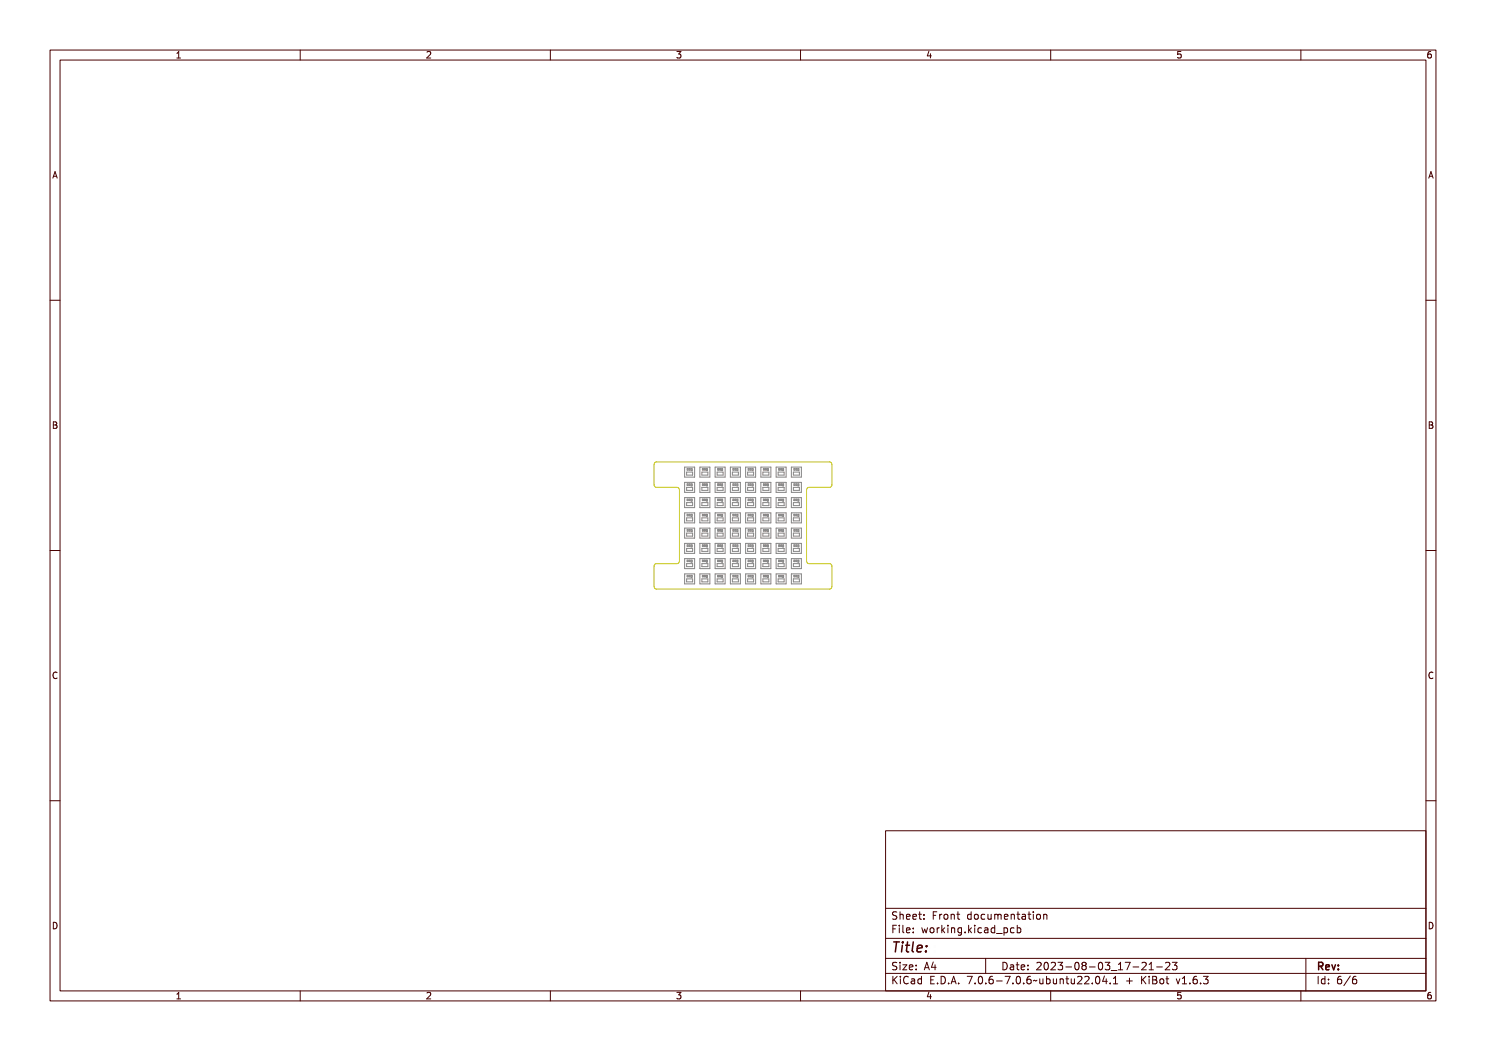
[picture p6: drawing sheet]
<svg xmlns="http://www.w3.org/2000/svg" width="297mm" height="210mm" viewBox="0 0 297 210" stroke-linecap="round" stroke-linejoin="round" font-family="sans-serif">
<defs><g id="words">
<text font-size="2.7" fill="#480000" x="178" y="190.3">Title:</text>
<g font-size="2" fill="#480000">
<text x="178" y="183.7">Sheet: Front documentation</text>
<text x="178" y="186.5">File: working.kicad_pcb</text>
<text x="178" y="193.9">Size: A4</text>
<text x="178" y="196.6">KiCad E.D.A. 7.0.6-7.0.6~ubuntu22.04.1 + KiBot v1.6.3</text>
<text x="200" y="193.9">Date: 2023-08-03_17-21-23</text>
<text x="263" y="196.6">Id: 6/6</text>
<text x="263" y="193.9">Rev:</text>
</g>
<g font-size="1.7" fill="#480000">
<text x="35" y="11.7">1</text>
<text x="85" y="11.7">2</text>
<text x="135" y="11.7">3</text>
<text x="185" y="11.7">4</text>
<text x="235" y="11.7">5</text>
<text x="285" y="11.7">6</text>
<text x="10.5" y="35.7">A</text>
<text x="285.5" y="35.7">A</text>
<text x="10.5" y="85.6">B</text>
<text x="285.5" y="85.6">B</text>
<text x="10.5" y="135.7">C</text>
<text x="285.5" y="135.7">C</text>
<text x="10.5" y="185.6">D</text>
<text x="285.5" y="185.6">D</text>
<text x="35" y="199.7">1</text>
<text x="85" y="199.7">2</text>
<text x="135" y="199.7">3</text>
<text x="185" y="199.7">4</text>
<text x="235" y="199.7">5</text>
<text x="285" y="199.7">6</text>
</g>
</g></defs>
<g fill="none" stroke="#848484" stroke-width=".2">
<path d="M136.8 93.3h2v2h-2zM136.8 96.4h2v2h-2zM136.8 99.4h2v2h-2zM137.2 94.3h1.2v.6h-1.2zM137.2 97.4h1.2v.6h-1.2zM137.3 93.6h.2v.3h-.2zM137.3 96.7h.2v.3h-.2zM137.3 99.7h.2v.3h-.2zM137.7 93.6h.2v.3h-.2zM137.7 96.7h.2v.3h-.2zM137.7 99.7h.2v.3h-.2zM138.1 93.6h.2v.4h-.2z"/>
<path d="M138.1 96.7h.2v.4h-.2zM138.1 99.7h.2v.4h-.2zM139.9 93.3h2v2h-2zM139.9 99.4h2v2h-2zM139.9 96.4h2v2h-2zM140.3 94.3h1.2v.6h-1.2zM140.3 97.4h1.2v.6h-1.2zM140.4 93.6h.2v.3h-.2zM140.4 99.7h.2v.3h-.2zM140.4 96.7h.2v.3h-.2zM140.8 93.6h.2v.3h-.2zM140.8 99.7h.2v.3h-.2z"/>
<path d="M140.8 96.7h.2v.3h-.2zM141.2 93.6h.2v.4h-.2zM141.2 99.7h.2v.4h-.2zM141.2 96.7h.2v.4h-.2zM142.9 93.3h2v2h-2zM142.9 96.4h2v2h-2zM142.9 99.4h2v2h-2zM143.3 94.3h1.2v.6h-1.2zM143.3 97.4h1.2v.6h-1.2zM143.4 93.6h.2v.3h-.2zM143.4 96.7h.2v.3h-.2zM143.4 99.7h.2v.3h-.2z"/>
<path d="M143.8 93.6h.2v.3h-.2zM143.8 96.7h.2v.3h-.2zM143.8 99.7h.2v.3h-.2zM144.2 93.6h.2v.4h-.2zM144.2 96.7h.2v.4h-.2zM144.2 99.7h.2v.4h-.2zM146 93.3h2v2h-2zM146 99.4h2v2h-2zM146 96.4h2v2h-2zM146.4 94.3h1.2v.6h-1.2zM146.4 97.4h1.2v.6h-1.2zM146.5 93.6h.2v.3h-.2z"/>
<path d="M146.5 99.7h.2v.3h-.2zM146.5 96.7h.2v.3h-.2zM146.9 93.6h.2v.3h-.2zM146.9 99.7h.2v.3h-.2zM146.9 96.7h.2v.3h-.2zM147.3 93.6h.2v.4h-.2zM147.3 99.7h.2v.4h-.2zM147.3 96.7h.2v.4h-.2zM149 93.3h2v2h-2zM149 99.4h2v2h-2zM149 96.4h2v2h-2zM149.4 94.3h1.2v.6h-1.2z"/>
<path d="M149.4 97.4h1.2v.6h-1.2zM149.5 93.6h.2v.3h-.2zM149.5 99.7h.2v.3h-.2zM149.5 96.7h.2v.3h-.2zM149.9 93.6h.2v.3h-.2zM149.9 99.7h.2v.3h-.2zM149.9 96.7h.2v.3h-.2zM150.3 93.6h.2v.4h-.2zM150.3 99.7h.2v.4h-.2zM150.3 96.7h.2v.4h-.2zM152.1 93.3h2v2h-2zM152.1 99.4h2v2h-2z"/>
<path d="M152.1 96.4h2v2h-2zM152.5 94.3h1.2v.6h-1.2zM152.5 97.4h1.2v.6h-1.2zM152.6 93.6h.2v.3h-.2zM152.6 99.7h.2v.3h-.2zM152.6 96.7h.2v.3h-.2zM153 93.6h.2v.3h-.2zM153 99.7h.2v.3h-.2zM153 96.7h.2v.3h-.2zM153.4 93.6h.2v.4h-.2zM153.4 99.7h.2v.4h-.2zM153.4 96.7h.2v.4h-.2z"/>
<path d="M155.1 93.3h2v2h-2zM155.1 96.4h2v2h-2zM155.1 99.4h2v2h-2zM155.5 94.3h1.2v.6h-1.2zM155.5 97.4h1.2v.6h-1.2zM155.6 93.6h.2v.3h-.2zM155.6 96.7h.2v.3h-.2zM155.6 99.7h.2v.3h-.2zM156 93.6h.2v.3h-.2zM156 96.7h.2v.3h-.2zM156 99.7h.2v.3h-.2zM156.4 93.6h.2v.4h-.2z"/>
<path d="M156.4 96.7h.2v.4h-.2zM156.4 99.7h.2v.4h-.2zM158.2 93.3h2v2h-2zM158.2 99.4h2v2h-2zM158.2 96.4h2v2h-2zM158.6 94.3h1.2v.6h-1.2zM158.6 97.4h1.2v.6h-1.2zM158.7 93.6h.2v.3h-.2zM158.7 99.7h.2v.3h-.2zM158.7 96.7h.2v.3h-.2zM159.1 93.6h.2v.3h-.2zM159.1 99.7h.2v.3h-.2z"/>
<path d="M159.1 96.7h.2v.3h-.2zM159.5 93.6h.2v.4h-.2zM159.5 99.7h.2v.4h-.2zM159.5 96.7h.2v.4h-.2zM136.8 105.5h2v2h-2zM136.8 102.5h2v2h-2zM136.8 108.6h2v2h-2zM136.8 111.6h2v2h-2zM136.8 114.7h2v2h-2zM137.2 106.5h1.2v.6h-1.2zM137.2 100.4h1.2v.6h-1.2zM137.2 103.5h1.2v.6h-1.2z"/>
<path d="M137.2 109.6h1.2v.6h-1.2zM137.2 112.6h1.2v.6h-1.2zM137.2 115.7h1.2v.6h-1.2zM137.3 105.8h.2v.3h-.2zM137.3 102.8h.2v.3h-.2zM137.3 108.9h.2v.3h-.2zM137.3 111.9h.2v.3h-.2zM137.3 115h.2v.3h-.2zM137.7 105.8h.2v.3h-.2zM137.7 102.8h.2v.3h-.2zM137.7 108.9h.2v.3h-.2zM137.7 111.9h.2v.3h-.2z"/>
<path d="M137.7 115h.2v.3h-.2zM138.1 105.8h.2v.4h-.2zM138.1 102.8h.2v.4h-.2zM138.1 108.9h.2v.4h-.2zM138.1 111.9h.2v.4h-.2zM138.1 115h.2v.4h-.2zM139.9 105.5h2v2h-2zM139.9 108.6h2v2h-2zM139.9 114.7h2v2h-2zM139.9 111.6h2v2h-2zM139.9 102.5h2v2h-2zM140.3 106.5h1.2v.6h-1.2z"/>
<path d="M140.3 109.6h1.2v.6h-1.2zM140.3 115.7h1.2v.6h-1.2zM140.3 100.4h1.2v.6h-1.2zM140.3 112.6h1.2v.6h-1.2zM140.3 103.5h1.2v.6h-1.2zM140.4 105.8h.2v.3h-.2zM140.4 108.9h.2v.3h-.2zM140.4 115h.2v.3h-.2zM140.4 111.9h.2v.3h-.2zM140.4 102.8h.2v.3h-.2zM140.8 105.8h.2v.3h-.2zM140.8 108.9h.2v.3h-.2z"/>
<path d="M140.8 115h.2v.3h-.2zM140.8 111.9h.2v.3h-.2zM140.8 102.8h.2v.3h-.2zM141.2 105.8h.2v.4h-.2zM141.2 108.9h.2v.4h-.2zM141.2 115h.2v.4h-.2zM141.2 111.9h.2v.4h-.2zM141.2 102.8h.2v.4h-.2zM142.9 105.5h2v2h-2zM142.9 102.5h2v2h-2zM142.9 108.6h2v2h-2zM142.9 111.6h2v2h-2z"/>
<path d="M142.9 114.7h2v2h-2zM143.3 106.5h1.2v.6h-1.2zM143.3 100.4h1.2v.6h-1.2zM143.3 103.5h1.2v.6h-1.2zM143.3 109.6h1.2v.6h-1.2zM143.3 112.6h1.2v.6h-1.2zM143.3 115.7h1.2v.6h-1.2zM143.4 105.8h.2v.3h-.2zM143.4 102.8h.2v.3h-.2zM143.4 108.9h.2v.3h-.2zM143.4 111.9h.2v.3h-.2zM143.4 115h.2v.3h-.2z"/>
<path d="M143.8 105.8h.2v.3h-.2zM143.8 102.8h.2v.3h-.2zM143.8 108.9h.2v.3h-.2zM143.8 111.9h.2v.3h-.2zM143.8 115h.2v.3h-.2zM144.2 105.8h.2v.4h-.2zM144.2 102.8h.2v.4h-.2zM144.2 108.9h.2v.4h-.2zM144.2 111.9h.2v.4h-.2zM144.2 115h.2v.4h-.2zM146 105.5h2v2h-2zM146 108.6h2v2h-2z"/>
<path d="M146 114.7h2v2h-2zM146 111.6h2v2h-2zM146 102.5h2v2h-2zM146.4 106.5h1.2v.6h-1.2zM146.4 109.6h1.2v.6h-1.2zM146.4 115.7h1.2v.6h-1.2zM146.4 100.4h1.2v.6h-1.2zM146.4 112.6h1.2v.6h-1.2zM146.4 103.5h1.2v.6h-1.2zM146.5 105.8h.2v.3h-.2zM146.5 108.9h.2v.3h-.2zM146.5 115h.2v.3h-.2z"/>
<path d="M146.5 111.9h.2v.3h-.2zM146.5 102.8h.2v.3h-.2zM146.9 105.8h.2v.3h-.2zM146.9 108.9h.2v.3h-.2zM146.9 115h.2v.3h-.2zM146.9 111.9h.2v.3h-.2zM146.9 102.8h.2v.3h-.2zM147.3 105.8h.2v.4h-.2zM147.3 108.9h.2v.4h-.2zM147.3 115h.2v.4h-.2zM147.3 111.9h.2v.4h-.2zM147.3 102.8h.2v.4h-.2z"/>
<path d="M149 105.5h2v2h-2zM149 108.6h2v2h-2zM149 114.7h2v2h-2zM149 102.5h2v2h-2zM149 111.6h2v2h-2zM149.4 106.5h1.2v.6h-1.2zM149.4 109.6h1.2v.6h-1.2zM149.4 115.7h1.2v.6h-1.2zM149.4 100.4h1.2v.6h-1.2zM149.4 103.5h1.2v.6h-1.2zM149.4 112.6h1.2v.6h-1.2zM149.5 105.8h.2v.3h-.2z"/>
<path d="M149.5 108.9h.2v.3h-.2zM149.5 115h.2v.3h-.2zM149.5 102.8h.2v.3h-.2zM149.5 111.9h.2v.3h-.2zM149.9 105.8h.2v.3h-.2zM149.9 108.9h.2v.3h-.2zM149.9 115h.2v.3h-.2zM149.9 102.8h.2v.3h-.2zM149.9 111.9h.2v.3h-.2zM150.3 105.8h.2v.4h-.2zM150.3 108.9h.2v.4h-.2zM150.3 115h.2v.4h-.2z"/>
<path d="M150.3 102.8h.2v.4h-.2zM150.3 111.9h.2v.4h-.2zM152.1 105.5h2v2h-2zM152.1 108.6h2v2h-2zM152.1 114.7h2v2h-2zM152.1 102.5h2v2h-2zM152.1 111.6h2v2h-2zM152.5 106.5h1.2v.6h-1.2zM152.5 109.6h1.2v.6h-1.2zM152.5 115.7h1.2v.6h-1.2zM152.5 100.4h1.2v.6h-1.2zM152.5 103.5h1.2v.6h-1.2z"/>
<path d="M152.5 112.6h1.2v.6h-1.2zM152.6 105.8h.2v.3h-.2zM152.6 108.9h.2v.3h-.2zM152.6 115h.2v.3h-.2zM152.6 102.8h.2v.3h-.2zM152.6 111.9h.2v.3h-.2zM153 105.8h.2v.3h-.2zM153 108.9h.2v.3h-.2zM153 115h.2v.3h-.2zM153 102.8h.2v.3h-.2zM153 111.9h.2v.3h-.2zM153.4 105.8h.2v.4h-.2z"/>
<path d="M153.4 108.9h.2v.4h-.2zM153.4 115h.2v.4h-.2zM153.4 102.8h.2v.4h-.2zM153.4 111.9h.2v.4h-.2zM155.1 105.5h2v2h-2zM155.1 108.6h2v2h-2zM155.1 102.5h2v2h-2zM155.1 111.6h2v2h-2zM155.1 114.7h2v2h-2zM155.5 106.5h1.2v.6h-1.2zM155.5 109.6h1.2v.6h-1.2zM155.5 100.4h1.2v.6h-1.2z"/>
<path d="M155.5 103.5h1.2v.6h-1.2zM155.5 112.6h1.2v.6h-1.2zM155.5 115.7h1.2v.6h-1.2zM155.6 105.8h.2v.3h-.2zM155.6 108.9h.2v.3h-.2zM155.6 102.8h.2v.3h-.2zM155.6 111.9h.2v.3h-.2zM155.6 115h.2v.3h-.2zM156 105.8h.2v.3h-.2zM156 108.9h.2v.3h-.2zM156 102.8h.2v.3h-.2zM156 111.9h.2v.3h-.2z"/>
<path d="M156 115h.2v.3h-.2zM156.4 105.8h.2v.4h-.2zM156.4 108.9h.2v.4h-.2zM156.4 102.8h.2v.4h-.2zM156.4 111.9h.2v.4h-.2zM156.4 115h.2v.4h-.2zM158.2 105.5h2v2h-2zM158.2 108.6h2v2h-2zM158.2 114.7h2v2h-2zM158.2 102.5h2v2h-2zM158.2 111.6h2v2h-2zM158.6 106.5h1.2v.6h-1.2z"/>
<path d="M158.6 109.6h1.2v.6h-1.2zM158.6 115.7h1.2v.6h-1.2zM158.6 100.4h1.2v.6h-1.2zM158.6 103.5h1.2v.6h-1.2zM158.6 112.6h1.2v.6h-1.2zM158.7 105.8h.2v.3h-.2zM158.7 108.9h.2v.3h-.2zM158.7 115h.2v.3h-.2zM158.7 102.8h.2v.3h-.2zM158.7 111.9h.2v.3h-.2zM159.1 105.8h.2v.3h-.2zM159.1 108.9h.2v.3h-.2z"/>
<path d="M159.1 115h.2v.3h-.2zM159.1 102.8h.2v.3h-.2zM159.1 111.9h.2v.3h-.2zM159.5 105.8h.2v.4h-.2zM159.5 108.9h.2v.4h-.2zM159.5 115h.2v.4h-.2zM159.5 102.8h.2v.4h-.2zM159.5 111.9h.2v.4h-.2z"/>
</g>
<path d="M131 92.4h35l.3 .4-.1 4.3-.4 .3h-4.1l-.4 .2-.1 .3v14.2l.1 .3 .4 .2h4.1l.4 .3v4.6l-.4 .2-34.8-.1-.3-.4 .1-4.3 .4-.3h4.1h.2l.3-.5v-14.2l-.3-.4-.2-.1h-4.1l-.4-.3-.1-4.3z" fill="none" stroke="#c2c200" stroke-width=".2"/>
<g fill="none" stroke="#480000" stroke-width=".2">
<path d="M10 10h277v190h-277zM12 12h273v186h-273zM60 10v2M110 10v2M160 10v2M210 10v2M260 10v2M10 60h2M285 60h2M10 110h2M285 110h2M10 160h2"/>
<path d="M285 160h2M177 166h108v32h-108zM60 198v2M110 198v2M160 198v2M177 181.5h108M177 187.5h108M177 191.5h108M177 194.5h108M178.1 195.2h.2v.6l.6-.6h.3l-.6 .6 .6 .8h-.2l-.5-.7-.2 .2v.5h-.2zM178.2 185h.9v.2h-.7v.4h.6v.2h-.6v.7h-.2zM178.3 182.4l.5-.1h.2v.2a.31 .31 0 0 0-.5-.1 .31 .31 0 0 0 0 .5 .5 .5 0 0 1 .6 .6 .5 .5 0 0 1-.8 .2l-.1-.2a.34 .34 0 0 0 .4 .1 .34 .34 0 0 0 .1-.5 .47 .47 0 0 1-.5-.2 .47 .47 0 0 1 .1-.5z"/>
<path d="M178.3 192.5l.5-.1h.2v.2a.31 .31 0 0 0-.5-.1 .31 .31 0 0 0 0 .5 .5 .5 0 0 1 .6 .6 .5 .5 0 0 1-.8 .2l-.1-.2a.34 .34 0 0 0 .4 .1 .34 .34 0 0 0 .1-.5 .47 .47 0 0 1-.5-.2 .47 .47 0 0 1 .1-.5zM179.4 182.2h.2v.6a.35 .35 0 0 1 .4-.1 .35 .35 0 0 1 .2 .4v.6h-.2v-.8h-.4v.8h-.2zM179.5 185.4h.4v.9h.4v.2h-.9v-.2h.3v-.8h-.2zM179.5 192.8h.4v.9h.4v.1h-.9v-.1h.3v-.8h-.2zM179.5 195.6h.4v.9h.4v.1h-.9v-.1h.3v-.8h-.2zM179.7 184.9h.2v.3h-.2zM179.7 192.3h.2v.3h-.2zM179.7 195.1h.2v.3h-.2zM180.6 184.9h.4v1.3l.4 .1v.2l-.5-.2v-1.2h-.3zM180.6 192.8h.8l-.6 .9h.6v.1h-.8l.6-.9h-.6zM180.7 182.8l.1-.1a.49 .49 0 0 1 .5 0 .49 .49 0 0 1 .2 .5h-.8a.42 .42 0 0 0 .3 .4 .42 .42 0 0 0 .4-.1 .47 .47 0 0 1-.4 .3 .47 .47 0 0 1-.4-.3zM180.7 195.4a.4 .4 0 0 1 .4-.3 .4 .4 0 0 1 .4 .3 .56 .56 0 0 0-.8 .4 .56 .56 0 0 0 .5 .7l.3-.1a.43 .43 0 0 1-.5 .3 .43 .43 0 0 1-.4-.4v-.6z"/>
<path d="M180.8 182.9l.4-.1 .1 .3h-.6zM181.8 195.6l.3-.1a.43 .43 0 0 1 .5 .5v.6h-.1v-.1a.38 .38 0 0 1-.5 .2 .38 .38 0 0 1-.2-.5 .38 .38 0 0 1 .4-.2h.3a.35 .35 0 0 0-.3-.4 .35 .35 0 0 0-.4 .2zM181.9 182.8l.1-.1a.49 .49 0 0 1 .5 0 .49 .49 0 0 1 .2 .5h-.8a.42 .42 0 0 0 .3 .4 .42 .42 0 0 0 .5-.1 .47 .47 0 0 1-.5 .3 .47 .47 0 0 1-.4-.3zM181.9 185.5l.1-.1a.49 .49 0 0 1 .5 0 .49 .49 0 0 1 .2 .5h-.8a.42 .42 0 0 0 .3 .4 .42 .42 0 0 0 .5-.1 .47 .47 0 0 1-.5 .3 .47 .47 0 0 1-.4-.3zM181.9 192.9l.1-.1a.49 .49 0 0 1 .5 0 .49 .49 0 0 1 .2 .5h-.8a.42 .42 0 0 0 .3 .4 .42 .42 0 0 0 .5-.1 .47 .47 0 0 1-.5 .3 .47 .47 0 0 1-.4-.3zM182 196.2l.5-.1a.31 .31 0 0 1-.2 .4 .31 .31 0 0 1-.4-.1zM182 182.9l.4-.1 .1 .3h-.6zM182 185.6l.4-.1 .1 .3h-.6zM182 193l.4-.1 .1 .3h-.6zM183 195.7l.4-.2 .2 .2v-.6h.2v1.5h-.2v-.1a.42 .42 0 0 1-.5 .1 .42 .42 0 0 1-.2-.5zM183.2 195.8l.1-.1a.4 .4 0 0 1 .3 .4 .4 .4 0 0 1-.3 .4l-.2-.2zM183.2 182.3h.2v.4h.4v.1h-.4v.7l.4 .1v.1h-.4l-.1-.1-.1-.8h-.3v-.1h.3z"/>
<path d="M183.3 185.4h.2v.3h-.2zM183.3 186.2h.2v.3h-.2zM183.3 192.8h.2v.3h-.2zM183.3 193.6h.2v.2h-.2zM184.5 182.7h.2v.3h-.2zM184.5 183.5h.2v.2h-.2zM185.2 185.4h.2l.2 .8 .1-.5h.2l.2 .5 .1-.8h.2l-.2 1.1h-.2l-.2-.7-.2 .7h-.1zM185.4 195.2h.9v.2h-.7v.4h.6v.2h-.6v.5h.7v.1h-.9zM185.7 192.4h.2l.5 1.4h-.2l-.1-.3h-.5l-.1 .3h-.2zM185.8 192.6l.2 .7h-.4zM186.6 182.3h.9v.2h-.7v.4h.6v.2h-.6v.6h-.2zM186.8 185.6l.1-.1a.39 .39 0 0 1 .4 .4 .39 .39 0 0 1-.4 .4l-.1-.2z"/>
<path d="M186.9 196.4h.2v.2h-.2zM187.1 192.4h.2v.9h.2v.2h-.2v.3h-.2v-.3h-.6zM187.1 192.6v.7h-.4zM187.8 195.2a.76 .76 0 0 1 .9 .7 .76 .76 0 0 1-.9 .7zM188 195.4a.57 .57 0 0 1 .5 .5 .57 .57 0 0 1-.5 .6zM188 182.7h.2v.2v-.1a.29 .29 0 0 1 .3-.2 .29 .29 0 0 1 .3 .3 .37 .37 0 0 0-.5-.1 .37 .37 0 0 0-.1 .4v.5h-.2zM188 185.4h.2v.2v-.1a.29 .29 0 0 1 .3-.2 .29 .29 0 0 1 .3 .3 .37 .37 0 0 0-.5-.1 .37 .37 0 0 0-.1 .4v.6h-.2zM189.1 184.9h.1v.9l.5-.4h.2l-.4 .4 .5 .7h-.2l-.4-.6-.2 .1v.5h-.1zM189.2 182.9l.1-.1a.39 .39 0 0 1 .4 .4 .39 .39 0 0 1-.4 .4l-.1-.2zM189.3 196.4h.3v.2h-.3zM190.2 182.7h.2v.1a.35 .35 0 0 1 .4-.1 .35 .35 0 0 1 .3 .4v.6h-.2l-.1-.8h-.3l-.1 .8h-.2zM190.3 185.4h.4v.9h.4v.2h-.9v-.2h.4v-.8h-.3z"/>
<path d="M190.5 195.2h.3l.4 1.4h-.2l-.1-.3h-.5l-.1 .3h-.2zM190.6 184.9h.1v.3h-.1zM190.6 195.4l.2 .7h-.4zM191.4 185.4h.2v.1a.35 .35 0 0 1 .4-.1 .35 .35 0 0 1 .3 .4v.7h-.2l-.1-.9h-.3l-.1 .9h-.2zM191.7 182.3h.1v.4h.4v.1h-.4v.7l.4 .1v.1h-.4l-.1-.1v-.8h-.3v-.1h.3zM191.7 196.4h.3v.2h-.3zM192.7 185.5l.3-.2 .3 .2v-.1h.2v1a.53 .53 0 0 1-.8 .4v-.2a.36 .36 0 0 0 .4 .1 .36 .36 0 0 0 .2-.4l-.1 .1a.53 .53 0 0 1-.7-.3 .53 .53 0 0 1 .2-.6zM192.8 185.6l.1-.1a.39 .39 0 0 1 .4 .4 .39 .39 0 0 1-.4 .4l-.1-.2zM193.8 195.2h.9l-.5 1.4h-.2l.5-1.2h-.7zM193.9 182.8l.3-.2 .3 .2v-.6h.2v1.5h-.2v-.1a.42 .42 0 0 1-.6 .1 .42 .42 0 0 1-.1-.5zM194.1 182.8a.4 .4 0 0 1 .4 .4 .4 .4 0 0 1-.4 .4l-.2-.4zM194.1 186.2h.3v.3h-.3z"/>
<path d="M195.1 184.9h.2v.9l.4-.4h.3l-.5 .4 .5 .7h-.2l-.4-.6-.1 .1v.5h-.2zM195.2 182.9l.1-.1a.39 .39 0 0 1 .4 .4 .39 .39 0 0 1-.4 .4l-.1-.2zM195.3 196.4h.3v.2h-.3zM196.3 185.4h.5v.9h.3v.2h-.9v-.2h.4v-.8h-.3zM196.3 195.4a.57 .57 0 0 1 .7 0 .57 .57 0 0 1 .1 .8 .5 .5 0 0 1-.6 .5 .5 .5 0 0 1-.3-.8zM196.4 182.8a.39 .39 0 0 1 .4-.2 .39 .39 0 0 1 .3 .3 .4 .4 0 0 0-.6 0 .4 .4 0 0 0 0 .6 .4 .4 0 0 0 .6 0 .45 .45 0 0 1-.6 .3 .45 .45 0 0 1-.3-.6zM196.5 195.4a.61 .61 0 0 1 .4 1l-.1 .1a.61 .61 0 0 1-.4-1zM196.6 184.9h.2v.3h-.2zM197 191.5v3M197.4 182.7h.2v.8l.2 .1 .3-.2v-.7h.2v1h-.2v-.1a.35 .35 0 0 1-.4 .2 .35 .35 0 0 1-.3-.5zM197.6 185.5a.39 .39 0 0 1 .4-.2 .39 .39 0 0 1 .3 .3 .4 .4 0 0 0-.6 0 .4 .4 0 0 0 0 .6 .4 .4 0 0 0 .6 0 .45 .45 0 0 1-.6 .3 .45 .45 0 0 1-.3-.6zM197.7 196.4h.3v.2h-.3z"/>
<path d="M198.6 182.7l.5 .1 .3-.1 .2 1h-.2l-.1-.9-.2 .1v.8h-.1l-.2-.9-.1 .9h-.1zM198.7 185.4l.2-.1a.43 .43 0 0 1 .6 .5v.7h-.2v-.2a.38 .38 0 0 1-.5 .2 .38 .38 0 0 1-.2-.5 .38 .38 0 0 1 .5-.2h.2a.35 .35 0 0 0-.3-.4 .35 .35 0 0 0-.3 .2zM198.7 195.4a.38 .38 0 0 1 .4-.3 .38 .38 0 0 1 .3 .3 .43 .43 0 0 0-.5 0 .43 .43 0 0 0-.1 .5 .46 .46 0 0 1 .7 .1 .46 .46 0 0 1-.2 .6 .46 .46 0 0 1-.7-.2zM198.8 186l.5-.1a.31 .31 0 0 1-.1 .4 .31 .31 0 0 1-.4-.1zM199.9 185.5l.3-.2 .3 .2v-.6h.2v1.6h-.2v-.2a.42 .42 0 0 1-.5 .1 .42 .42 0 0 1-.2-.5zM199.9 182.8l.2-.1a.49 .49 0 0 1 .5 0 .49 .49 0 0 1 .1 .5h-.7a.42 .42 0 0 0 .2 .4 .42 .42 0 0 0 .5-.1 .47 .47 0 0 1-.4 .3 .47 .47 0 0 1-.5-.3zM200 196h.5v.2h-.5zM200 185.6l.1-.1a.39 .39 0 0 1 .4 .4 .39 .39 0 0 1-.4 .4l-.1-.2zM200.1 182.9l.3-.1 .2 .3h-.6zM200.1 192.4a.76 .76 0 0 1 1 .7 .76 .76 0 0 1-1 .7zM200.3 192.6a.57 .57 0 0 1 .6 .5 .57 .57 0 0 1-.6 .6zM200.9 186.8l1.2 .1z"/>
<path d="M201 195.2h.9l-.5 1.4h-.2l.5-1.2h-.7zM201.1 182.7h.1v.1a.35 .35 0 0 1 .5-.1 .35 .35 0 0 1 .2 .4v.6h-.2v-.8h-.4l-.1 .8h-.1zM201.4 192.8l.3-.1a.43 .43 0 0 1 .5 .5v.6h-.1v-.1a.38 .38 0 0 1-.5 .2 .38 .38 0 0 1-.2-.5 .38 .38 0 0 1 .4-.2h.3a.35 .35 0 0 0-.3-.4 .35 .35 0 0 0-.4 .2zM201.6 193.4l.5-.1a.31 .31 0 0 1-.2 .4 .31 .31 0 0 1-.4-.1zM202.2 185.4h.2v.1a.53 .53 0 0 1 .8 .3 .53 .53 0 0 1-.6 .7l-.2-.2v.6h-.2zM202.5 182.3h.2v.4h.4v.1h-.4v.7l.4 .1v.1h-.4l-.2-.1v-.8h-.3v-.1h.3zM202.5 185.6l.1-.1a.4 .4 0 0 1 .4 .4 .4 .4 0 0 1-.4 .4l-.2-.2zM202.5 196.4h.3v.2h-.3zM202.8 192.4h.2v.4h.4v.1h-.4v.7l.4 .1v.1h-.4l-.2-.1v-.8h-.3v-.1h.3zM203.5 182.7l.3-.1a.43 .43 0 0 1 .5 .5v.6h-.2v-.1a.38 .38 0 0 1-.5 .2 .38 .38 0 0 1-.2-.5 .38 .38 0 0 1 .5-.2h.2a.35 .35 0 0 0-.2-.4 .35 .35 0 0 0-.4 .2zM203.5 195.4a.57 .57 0 0 1 .8 0 .57 .57 0 0 1 0 .8 .5 .5 0 0 1-.6 .5 .5 .5 0 0 1-.3-.8zM203.6 185.5a.39 .39 0 0 1 .4-.2 .39 .39 0 0 1 .3 .3 .4 .4 0 0 0-.5 0 .4 .4 0 0 0 0 .6 .4 .4 0 0 0 .5 0 .45 .45 0 0 1-.6 .3 .45 .45 0 0 1-.2-.6z"/>
<path d="M203.7 183.3l.4-.1a.31 .31 0 0 1-.1 .4 .31 .31 0 0 1-.4-.1zM203.7 195.4a.61 .61 0 0 1 .4 1l-.1 .1a.61 .61 0 0 1-.3-1zM203.9 192.9l.1-.1a.49 .49 0 0 1 .5 0 .49 .49 0 0 1 .2 .5h-.8a.42 .42 0 0 0 .3 .4 .42 .42 0 0 0 .5-.1 .47 .47 0 0 1-.5 .3 .47 .47 0 0 1-.4-.3zM204 193l.4-.1 .1 .3h-.6zM204.7 184.9h.1v.6a.53 .53 0 0 1 .8 .3 .53 .53 0 0 1-.6 .7l-.2-.2v.2h-.1zM204.9 182.3h.2v.4h.4v.1h-.4v.7l.4 .1v.1h-.4l-.2-.1v-.8h-.3v-.1h.3zM204.9 185.6l.1-.1a.39 .39 0 0 1 .4 .4 .39 .39 0 0 1-.4 .4l-.1-.2zM204.9 196.4h.3v.2h-.3zM205.3 192.8h.2v.3h-.2zM205.3 193.6h.2v.2h-.2zM205.9 182.7h.5v.9h.3v.1h-.9v-.1h.4v-.8h-.3zM205.9 195.4a.38 .38 0 0 1 .4-.3 .38 .38 0 0 1 .3 .3 .43 .43 0 0 0-.5 0 .43 .43 0 0 0-.1 .5 .46 .46 0 0 1 .7 .1 .46 .46 0 0 1-.2 .6 .46 .46 0 0 1-.6-.2z"/>
<path d="M206.2 182.2h.2v.3h-.2zM207 196l1-.1a.49 .49 0 0 1-.8 .1l-.2 .2zM207.3 182.9l.1-.1a.39 .39 0 0 1 .4 .4 .39 .39 0 0 1-.4 .4l-.2-.2zM207.4 192.5a.53 .53 0 0 1 .8 .1 .53 .53 0 0 1-.3 .7l-.3 .4h.7v.1h-.9l.3-.5a.4 .4 0 0 0 .3-.4 .4 .4 0 0 0-.3-.4l-.3 .2zM208.3 182.7h.1v.1a.35 .35 0 0 1 .5-.1 .35 .35 0 0 1 .2 .4v.6h-.2v-.8h-.4l-.1 .8h-.1zM208.3 195.6h.1l.1 .8 .2 .1 .2-.2v-.7h.2v1h-.2v-.1a.35 .35 0 0 1-.4 .2 .35 .35 0 0 1-.2-.5zM208.7 192.6a.57 .57 0 0 1 .7 0 .57 .57 0 0 1 .1 .8 .5 .5 0 0 1-.6 .5 .5 .5 0 0 1-.3-.8zM208.9 192.6a.61 .61 0 0 1 .3 1l-.1 .1a.61 .61 0 0 1-.3-1zM209.5 195.1h.2v.6a.53 .53 0 0 1 .7 .3 .53 .53 0 0 1-.6 .7l-.1-.2v.1h-.2zM209.7 195.8l.1-.1a.4 .4 0 0 1 .4 .4 .4 .4 0 0 1-.4 .4l-.1-.2zM209.8 192.5a.53 .53 0 0 1 .8 .1 .53 .53 0 0 1-.3 .7l-.3 .4h.7v.1h-.9l.3-.5a.4 .4 0 0 0 .3-.4 .4 .4 0 0 0-.3-.4l-.3 .2zM210 198v2"/>
<path d="M210.7 195.6h.2v.8l.2 .1 .2-.2v-.7h.2v1h-.2v-.1a.35 .35 0 0 1-.4 .2 .35 .35 0 0 1-.2-.5zM211 192.4a.46 .46 0 0 1 .6 0 .46 .46 0 0 1 .1 .6l-.1 .1a.47 .47 0 0 1 .2 .7 .47 .47 0 0 1-.7 0l-.1-.2a.35 .35 0 0 0 .5 .1 .35 .35 0 0 0 0-.5h-.3v-.2a.29 .29 0 0 0 .4-.1 .29 .29 0 0 0-.1-.4 .29 .29 0 0 0-.4 .1h-.1zM211.9 195.6h.2v.1a.35 .35 0 0 1 .4-.1 .35 .35 0 0 1 .2 .4v.6h-.2v-.8h-.4v.8h-.2zM212.4 193.2h.5v.2h-.5zM213.3 195.2h.2v.4h.4v.1h-.4v.7l.4 .1v.1h-.4l-.2-.1v-.8h-.3v-.1h.3zM213.5 192.6a.57 .57 0 0 1 .7 0 .57 .57 0 0 1 .1 .8 .5 .5 0 0 1-.6 .5 .5 .5 0 0 1-.3-.8zM213.7 192.6a.61 .61 0 0 1 .3 1v.1a.61 .61 0 0 1-.4-1zM214.3 195.6h.2v.8l.2 .1 .2-.2v-.7h.2v1h-.2v-.1a.35 .35 0 0 1-.4 .2 .35 .35 0 0 1-.2-.5zM214.7 192.5a.41 .41 0 0 1 .7-.1 .41 .41 0 0 1-.2 .7 .42 .42 0 0 1 .2 .6 .42 .42 0 0 1-.7 0 .42 .42 0 0 1 .2-.6l-.3-.2zM215.5 195.3a.53 .53 0 0 1 .8 .1 .53 .53 0 0 1-.3 .7l-.3 .4h.6v.1h-.9l.4-.5a.4 .4 0 0 0 .3-.4 .4 .4 0 0 0-.3-.4l-.3 .2zM216 193.2h.5v.2h-.5zM216.7 195.3a.53 .53 0 0 1 .8 .1 .53 .53 0 0 1-.3 .7l-.3 .4h.6v.1h-.9l.4-.5a.4 .4 0 0 0 .3-.4 .4 .4 0 0 0-.3-.4l-.3 .2z"/>
<path d="M217.1 192.6a.57 .57 0 0 1 .7 0 .57 .57 0 0 1 .1 .8 .5 .5 0 0 1-.6 .5 .5 .5 0 0 1-.3-.8zM217.3 192.6a.61 .61 0 0 1 .3 1v.1a.61 .61 0 0 1-.4-1zM218.2 196.4h.2v.2h-.2zM218.2 192.4a.46 .46 0 0 1 .6 0 .46 .46 0 0 1 .1 .6l-.1 .1a.47 .47 0 0 1 .2 .7 .47 .47 0 0 1-.7 0l-.1-.2a.35 .35 0 0 0 .5 .1 .35 .35 0 0 0 0-.5h-.3v-.2a.29 .29 0 0 0 .4-.1 .29 .29 0 0 0-.1-.4 .29 .29 0 0 0-.4 .1h-.1zM219.2 195.4a.57 .57 0 0 1 .7 0 .57 .57 0 0 1 .1 .8 .5 .5 0 0 1-.7 .5 .5 .5 0 0 1-.3-.8zM219.2 194.2l1.3 .1zM219.4 195.4a.61 .61 0 0 1 .3 1l-.1 .1a.61 .61 0 0 1-.3-1zM220.7 192.5l.5-.1v1.3h.3v.1h-.8v-.1h.3v-1.1h-.3zM220.8 195.2h.2v.9h.2v.2h-.2v.3h-.2v-.3h-.6zM220.8 195.4v.7h-.4zM221.8 196.4h.2v.2h-.2zM221.8 192.4h.9l-.5 1.4h-.2l.5-1.2h-.7z"/>
<path d="M222.8 195.3l.5-.1v1.3h.3v.1h-.8v-.1h.3v-1.1h-.3zM223.2 193.2h.5v.2h-.5zM224.2 192.5a.53 .53 0 0 1 .8 .1 .53 .53 0 0 1-.3 .7l-.3 .4h.7v.1h-.9l.3-.5a.4 .4 0 0 0 .4-.4 .4 .4 0 0 0-.4-.4l-.3 .2zM225.4 195.5h.2v.4h.4v.2h-.4v.4h-.2v-.4h-.4v-.2h.4zM225.5 192.5l.5-.1v1.3h.3v.1h-.8v-.1h.3v-1.1h-.3zM226.8 193.2h.5v.2h-.5zM227.5 195.2h.2v.6l.6-.6h.2l-.6 .6 .6 .8h-.2l-.5-.7-.1 .2v.5h-.2zM227.8 192.5a.53 .53 0 0 1 .8 .1 .53 .53 0 0 1-.2 .7l-.4 .4h.7v.1h-.9l.3-.5a.4 .4 0 0 0 .4-.4 .4 .4 0 0 0-.4-.4l-.3 .2zM228.8 195.6h.4v.9h.4v.1h-.9v-.1h.4v-.8h-.3zM229.1 192.4a.46 .46 0 0 1 .6 0 .46 .46 0 0 1 0 .6l-.1 .1a.47 .47 0 0 1 .2 .7 .47 .47 0 0 1-.7 0l-.1-.2a.35 .35 0 0 0 .5 .1 .35 .35 0 0 0 0-.5h-.2v-.2a.29 .29 0 0 0 .4-.1 .29 .29 0 0 0-.2-.4 .29 .29 0 0 0-.3 .1h-.1zM229.1 195.1h.1v.3h-.1zM229.9 195.2h.4a.35 .35 0 0 1 .5 .2 .35 .35 0 0 1-.3 .5 .41 .41 0 0 1 .3 .5 .41 .41 0 0 1-.5 .2h-.4z"/>
<path d="M230.1 196h.2a.27 .27 0 0 1 .3 .2 .27 .27 0 0 1-.3 .3h-.2zM230.1 195.4h.2a.23 .23 0 0 1 .3 .2 .23 .23 0 0 1-.3 .2h-.2zM231.2 193.2h1.1M231.3 195.8l.1-.1a.39 .39 0 0 1 .4 .4 .39 .39 0 0 1-.4 .4l-.1-.2zM232.6 195.2h.1v.4h.4v.1h-.4l.1 .7 .3 .1v.1h-.3l-.2-.1v-.8h-.3v-.1h.3zM233 192.4l.5-.1 .3 .4-.9 1.1h.9M234.3 192.3h.9l-.5 .6 .5 .1v.6l-.2 .2-.7-.2M234.6 195.6h.2l.3 .9 .4-.9h.2l-.4 1h-.3zM236 195.3l.5-.1v1.3h.3v.1h-.8v-.1h.3v-1.1h-.3zM237.4 196.4h.3v.2h-.3zM238.4 195.4a.38 .38 0 0 1 .4-.3 .38 .38 0 0 1 .3 .3 .43 .43 0 0 0-.5 0 .43 .43 0 0 0-.1 .5 .46 .46 0 0 1 .7 .1 .46 .46 0 0 1-.2 .6 .46 .46 0 0 1-.7-.2zM239.8 196.4h.3v.2h-.3z"/>
<path d="M240.7 195.2a.46 .46 0 0 1 .6 0 .46 .46 0 0 1 .1 .6l-.1 .1a.47 .47 0 0 1 .2 .7 .47 .47 0 0 1-.7 0l-.1-.2a.35 .35 0 0 0 .5 .1 .35 .35 0 0 0 0-.5l-.3-.1v-.1a.29 .29 0 0 0 .4-.1 .29 .29 0 0 0-.1-.4 .29 .29 0 0 0-.4 .1h-.1zM260 198v2M261 191.5v6.5M263.2 195.2h.8v.2h-.3v1.1h.3v.1h-.8v-.1h.3v-1.1h-.3zM264.4 195.7l.3-.2 .3 .2v-.6h.2v1.5h-.2v-.1a.42 .42 0 0 1-.5 .1 .42 .42 0 0 1-.2-.5zM264.6 195.8l.1-.1a.4 .4 0 0 1 .3 .4 .4 .4 0 0 1-.3 .4l-.2-.2zM265.9 195.6h.2v.3h-.2zM265.9 196.4h.2v.2h-.2zM268.1 195.4a.38 .38 0 0 1 .3-.3 .38 .38 0 0 1 .4 .3 .43 .43 0 0 0-.5 0 .43 .43 0 0 0-.2 .5 .46 .46 0 0 1 .7 .1 .46 .46 0 0 1-.2 .6 .46 .46 0 0 1-.6-.2zM269.9 195.2h.2l-.8 1.6h-.2zM270.5 195.4a.38 .38 0 0 1 .4-.3 .38 .38 0 0 1 .3 .3 .43 .43 0 0 0-.5 0 .43 .43 0 0 0-.2 .5 .46 .46 0 0 1 .7 .1 .46 .46 0 0 1-.2 .6 .46 .46 0 0 1-.6-.2z"/>
<circle cx="187" cy="185.9" r=".53"/>
<circle cx="189.4" cy="183.2" r=".53"/>
<circle cx="195.4" cy="183.2" r=".53"/>
<circle cx="196.7" cy="195.9" r=".13"/>
<circle cx="199.1" cy="196.2" r=".32"/>
<circle cx="203.9" cy="195.9" r=".13"/>
<circle cx="206.3" cy="196.2" r=".32"/>
<circle cx="207.4" cy="183.2" r=".53"/>
<circle cx="209" cy="193.1" r=".13"/>
<circle cx="213.8" cy="193.1" r=".13"/>
<circle cx="215" cy="193.4" r=".29"/>
<circle cx="215" cy="192.8" r=".25"/>
<circle cx="217.4" cy="193.1" r=".13"/>
<circle cx="219.5" cy="195.9" r=".13"/>
<circle cx="231.5" cy="196.1" r=".53"/>
<circle cx="238.8" cy="196.2" r=".32"/>
<circle cx="268.5" cy="196.2" r=".32"/>
<circle cx="270.9" cy="196.2" r=".32"/>
</g>
<g fill="none" stroke="#480000" stroke-width=".3">
<path d="M178.1 188.4h1.4v.2h-.6v1.7h-.2v-1.7h-.6zM179.9 188.8h.7v1.3h.4v.2h-1.2v-.2h.5v-1.1h-.4zM180.3 188.3h.3v.3h-.3zM181.8 188.4h.2v.4h.6v.2h-.6v1l.6 .1v.2a.55 .55 0 0 1-.8-.5v-.8h-.4v-.2h.4zM183 188.3h.6l.1 1.6 .1 .2h.4v.2a.54 .54 0 0 1-.8-.5v-1.4h-.4zM184.8 189a.65 .65 0 0 1 .8-.1 .65 .65 0 0 1 .3 .7h-1.1a.56 .56 0 0 0 .4 .5 .56 .56 0 0 0 .6-.1v.2a.81 .81 0 0 1-1.1-.1 .81 .81 0 0 1 .1-1.1zM185 189.1l.4-.1 .2 .4h-.8zM186.7 188.9h.3v.4h-.3zM186.7 189.9h.3v.4h-.3zM263.1 192.4a.73 .73 0 0 1 .9 .2v.3l-.3 .3 .5 .6h-.2l-.3-.4-.2-.2h-.2v.6h-.2zM263.3 192.6h.2a.26 .26 0 0 1 .3 .2 .26 .26 0 0 1-.2 .3h-.3zM264.5 192.9l.1-.1a.49 .49 0 0 1 .5 0 .49 .49 0 0 1 .2 .5h-.8a.42 .42 0 0 0 .3 .4 .42 .42 0 0 0 .4-.1 .47 .47 0 0 1-.4 .3 .47 .47 0 0 1-.4-.3z"/>
<path d="M264.6 193l.3-.1 .2 .3h-.6zM265.5 192.8h.2l.3 .9 .3-.9h.2l-.4 1h-.2zM267.1 192.8h.2v.3h-.2zM267.1 193.6h.2v.2h-.2z"/>
</g>
<use href="#words"/>
</svg>
